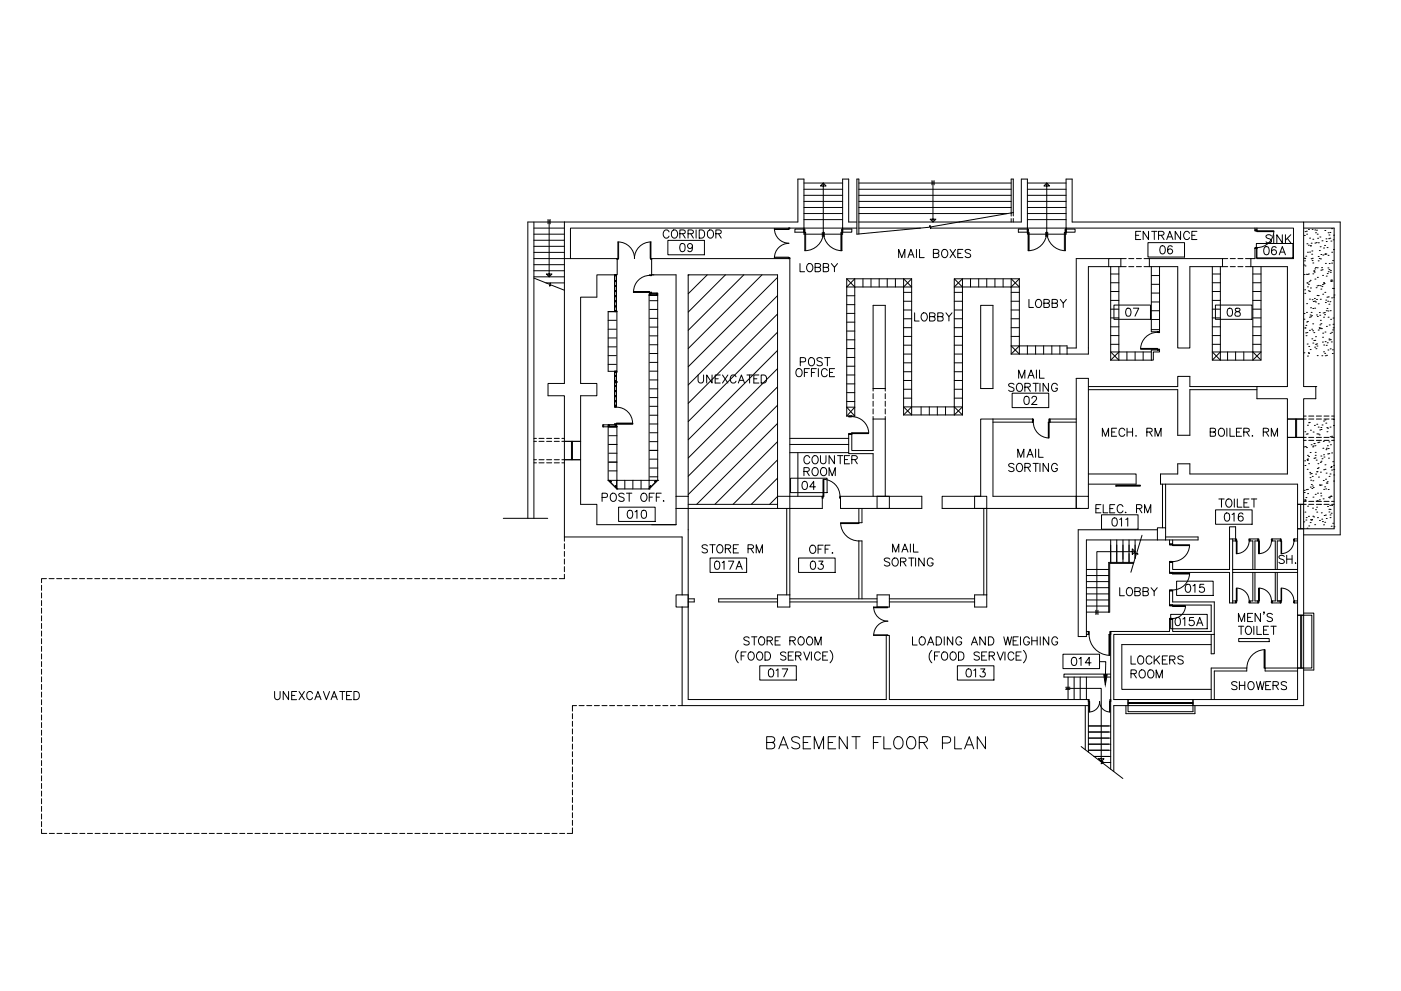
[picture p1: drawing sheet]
<svg xmlns="http://www.w3.org/2000/svg" width="420mm" height="297mm" viewBox="0 0 420 297" stroke-linecap="round" stroke-linejoin="round" font-family="sans-serif">
<!-- layer: 13-B$0$A-DOOR -->
<g fill="none" stroke="#000" stroke-width=".3">
<path d="M185.1 77.5h.2v.3h-.2zM185.5 72.6v4.9h-.2v-5a4.9 4.9 0 0 1 5 5 5 5 0 0 1 4.9-5v5h-.2v-4.9M195.2 77.5h.2v.3h-.2zM232.2 68.6h4.4v.2h-4.4M232.2 77.1h4.4v.2h-4.4M232.3 68.6a4.3 4.3 0 0 0 4.3 4.3M236.6 68.4h.3v.2h-.3zM236.6 77.3l.3-.1v.3h-.3zM236.6 72.9a4.3 4.3 0 0 0-4.3 4.4M241.1 68.7h.3v.9h-.3zM241.6 75.1v-5.5h-.2v5.5a5.6 5.6 0 0 0 5.5-5.5 5.6 5.6 0 0 0 5.6 5.5v-5.5h-.3v5.5M252.4 68.7h.3v.9h-.2z"/>
<path d="M308.1 68.7h.3l-.1 .9h-.2zM308.3 75.1v-5.5h.3v5.5M313.9 69.6a5.6 5.6 0 0 1-5.6 5.5M314 69.6a5.6 5.6 0 0 0 5.5 5.5M319.2 75.1v-5.5h.3v5.5M319.4 68.7h.3v.9h-.2zM376.4 74.2l.6 .1v.2h-.6zM376.4 69h.6v.2l-.6 .1zM377 69.2h5v.2h-5zM382 69.4a5.1 5.1 0 0 1-5 4.8M194.7 87.8v-.2h.3h.4v.2M194.8 82.6a4.9 4.9 0 0 0-4.8 4.8h4.7v.2h-4.7"/>
<path d="M195.4 82.4v.2h-.7v-.2h1.4M347.1 99.4h.6v.3h-.6zM347.1 99.6a5.1 5.1 0 0 0-5 4.8M342.1 104.4h5v.3h-5zM347.1 104.7l.6-.1v.3h-.6zM184.3 121.8v.3l.6-.1v-.2M184.3 127.3v-.3l.6 .1v.2M184.9 122a4.8 4.8 0 0 1 4.8 4.9h-4.8v.2h4.8M189.8 126.9v.2M254.5 124.7h1v.2l-1 .1zM254.5 129.9l1 .1v.2h-1zM255.5 129.7h5v.3h-5z"/>
<path d="M255.5 124.9a5.1 5.1 0 0 1 5 4.8M309.6 125.6h.3v.9h-.3zM309.9 126.5a4.8 4.8 0 0 0 4.5 4.8M314.4 126.5h.2v4.8h-.2zM314.6 125.6h.2v.9h-.2zM246.6 148.8h.2l.1 .6h-.3zM246.8 143.7h.3v5.1h-.3zM247.1 143.7a5.1 5.1 0 0 1 4.8 5M251.9 148.8h.2v.6h-.3zM252.1 156.7h5.5v.2h-5.5zM252.1 156.9a5.5 5.5 0 0 0 5.5 5.2M334.7 145.4h7.3v.3h-7.3z"/>
<path d="M350.7 171.6h1v.2l-1 .1zM350.7 176.8h.7l.3 .3h-1zM350.7 168.3h1v.3h-1zM350.7 163.1h1v.2l-1 .1zM351.7 171.8h5.1v.2h-5.1zM351.7 163.3h5.1v.2h-5.1zM356.8 172a5.1 5.1 0 0 1-5.1 4.8M356.8 163.5a5.1 5.1 0 0 1-5.1 4.8M370.6 161.5h.3l-.1 .6h-.2zM370.8 162.1h.2v3.9h-.2zM370.8 176.3h.2v3.8h-.2zM371 176.3a3.8 3.8 0 0 1 3.6 3.8"/>
<path d="M374.5 161.5h.3v.6h-.2zM374.6 162.1a3.8 3.8 0 0 1-3.6 3.8M377.2 161.5h.3v.6h-.3zM377.5 162.1h.2v3.9h-.2zM377.5 176.3h.2v3.8h-.2zM377.7 176.3a3.8 3.8 0 0 1 3.6 3.8M381.3 161.5h.2v.6h-.2zM381.3 162.1a3.8 3.8 0 0 1-3.6 3.8M384 161.5h.2v.6h-.2zM384.2 176.3h.2v3.8h-.2zM384.2 162.1h.2v3.9h-.2zM384.4 176.3a3.8 3.8 0 0 1 3.6 3.8"/>
<path d="M388 161.5h.2v.6h-.2zM388 162.1a3.8 3.8 0 0 1-3.6 3.8M262 181.9h4.2v.3h-4.2M262 190.3h4.2v.2h-4.2M262 181.9a4.3 4.3 0 0 0 4.3 4.3 4.3 4.3 0 0 0-4.3 4.2M326.4 189.3h.3l-.1 .9h-.2zM326.6 190.1a6.3 6.3 0 0 0 6 6.3M332.6 190.2h.3v6.2h-.3zM332.8 189.3h.3v.9h-.2zM350.7 181.4h1v.2h-1zM350.7 185.3l1 .1v.2h-1zM351.7 181.6h3.8v.1h-3.8z"/>
<path d="M355.5 181.7a3.8 3.8 0 0 1-3.8 3.7M370.6 180.1h.2l.1 .6h-.3zM374.6 180.1h.2v.6h-.3zM377.2 180.1h.3v.6h-.3zM379.1 194.7h.3v5.5h-.3zM379.2 194.7a5.5 5.5 0 0 0-5.3 5.5M381.3 180.1h.2v.6h-.2zM384 180.1h.2v.6h-.2zM388 180.1h.2v.6h-.2zM326.4 209.7h.3l-.1 .6h-.2zM326.6 213.4v-3.1h.2v3.1M329.7 210.2a3.2 3.2 0 0 0 3.2 3.2v-3.1l-.1 3.1"/>
<path d="M329.8 210.2a3.2 3.2 0 0 1-3.2 3.2M332.8 209.7h.3v.6h-.2z"/>
</g>
<!-- layer: 13-B$0$A-FLOR-STCT -->
<path d="M303.9 63.7l-24.6 4.3-.2 .5-.2-.9-.2 .5-21.7 2.1M160.1 83.4l4.6 1.8 .5-.4-.4 1 .5-.4 4 1.6M150.9 155.4h13.4M342.5 160.4l-1.6 5.3 .4 .4-.9-.3 .3 .5-1.6 5.2M369.7 170.7v.9M324.2 223.8l6.1 4.6 .5-.2-.6 .7 .5-.2 6 4.6" fill="none" stroke="#000" stroke-width=".3"/>
<!-- layer: 13-B$0$A-WALL-PRHT -->
<g fill="none" stroke="#000" stroke-width=".3">
<path d="M184.3 82.4v11h.6v-11M184.3 82.7v-.3h.5v.3h-.5l.5-.3v10.9M184.3 93.1l.5 .3M184.3 91.7l.5 .3M184.3 90.2l.5 .3M184.3 88.6l.5 .3M184.3 87.1l.5 .3M184.3 85.6l.5 .3M184.3 84.1l.5 .3M184.8 93.1l-.5 .3h.5v-.3h-.5v.3M184.8 91.7l-.5 .3h.5v-.3h-.5v.3M184.8 90.2l-.5 .3h.5v-.3h-.5v.3"/>
<path d="M184.8 88.6l-.5 .3h.5v-.3h-.5v.3M184.8 87.1l-.5 .3h.5v-.3h-.5v.3M184.8 85.6l-.5 .3h.5v-.3h-.5v.3M184.8 84.1l-.5 .3h.5v-.3h-.5v.3M184.8 82.7l-.5-.3v10.9M184.9 93.2l.1 .2zM194.7 87.8h2.5v.7h-2.5M194.7 87.8v.7M194.7 88.5h2.5h-2.5M194.7 87.8h.7M194.8 87.9h2.4v.5h-2.4M194.8 87.9h.3v.5h-.3v-.5l.3 .5"/>
<path d="M194.8 87.9v.5M195.1 87.9l-.3 .5M196.9 87.9h.3v.5h-.3v-.5l.3 .5M197.2 87.9l-.3 .5M184.3 111.3v10.5h.6v-10.5h-.6h.6v.7M184.3 111.4v10.4h.5v-10.4v.6M184.3 111.3l.5 .3M184.3 112.5l.5 .3M184.3 118.6l.5 .3M184.3 117.1l.5 .3M184.3 115.6l.5 .3M184.3 114l.5 .3"/>
<path d="M184.8 111.3l-.5 .3h.5v-.3h-.5v.3M184.8 112.5l-.5 .3h.5v-.3h-.5v.3M184.8 118.6l-.5 .3h.5v-.3h-.5v.3M184.8 117.1l-.5 .3h.5v-.3h-.5v.3M184.8 115.6l-.5 .3h.5v-.3h-.5v.3M184.8 114l-.5 .3h.5v-.3h-.5v.3M184.9 111.3l.1 .2zM182.4 127.9v-.6h2.5v.6h-2.5h2.6M182.5 127.4h.3v.4h-.3v-.4l.3 .4M182.5 127.4h2.3M182.5 127.8h2.3M182.5 127.4v.4"/>
<path d="M182.8 127.4l-.3 .4M184.3 121.5l.5 .3M184.3 120.1l.5 .3M184.5 127.4h.3v.4h-.3v-.4l.3 .4M184.8 121.5l-.5 .3h.5v-.3h-.5v.3M184.8 120.1l-.5 .3h.5v-.3h-.5v.3M184.8 127.4v.4M184.8 127.4l-.3 .4M184.9 127.7l.1 .2zM370.6 161.5v.6h-.9M375.7 170.7v-8.6h-.9v-.6h2.4v.6h-.8v8.6M375.7 171.6v8.5h-.9v.6h2.4v-.6h-.8v-8.5"/>
<path d="M382.5 170.7v-8.6h-1v-.6h2.5v.6h-1v8.6M382.5 171.6v8.5h-1v.6h2.5M383 171.6v8.5M389.1 161.5h-.9v.6h.9M369.7 180.1h.9v.6h-.9M371.5 191.4h9.1v.9h-9.1zM383 180.1h1v.6M388.2 180.1v.6h.9M388.2 180.1v.6M388.2 180.1h.9"/>
</g>
<!-- layer: 13-B$0$A-FLOR-STRS-LDER -->
<g fill="none" stroke="#000" stroke-width=".3">
<path d="M246.9 54.9l-.8 .9h1.6l-.8-.9v15.9M279.5 54.1v1.3M279.8 54.3v12.2l-.9-.8h1.8l-.9 .8M280.1 54.1v1.3M313.9 54.9l.9 .9h-1.7l.8-.9v15.9M164.4 65.8v1.3M164.7 65.9v17.1l-.9-.9h1.7l-.8 .9M165 65.8v1.3M185.1 77.5v.3M195.4 77.5v.3M236.6 68.4h.3M236.6 77.5h.3"/>
<path d="M246.6 69.6v1.3M247.2 69.6v1.3M313.6 69.6v1.3M314.2 69.6v1.3M340.4 165.4l-.8-.9v1.7l.8-.8h-11.5v18.7M328.6 182.9v1.3M329.3 182.9v1.3M319.6 206.6h1.3M319.6 206h1.3M319.7 206.3h10.6v22l-.9-.9h1.7l-.8 .9"/>
</g>
<!-- layer: 0 -->
<path d="M180.8 127.3h.1M180.8 127.9h.1M325.8 189.3h.6v.9h-.6M333.1 189.3v.9M326.4 209.7v.6M333.1 209.7v.6" fill="none" stroke="#000" stroke-width=".3"/>
<!-- layer: 13-B$0$A-FLOR-STHR -->
<path d="M340 168.6h-7.5v14.9h.3v-14.6h7.2" fill="none" stroke="#000" stroke-width=".3"/>
<!-- layer: 13-B$0$A-FLOR-STRS -->
<g fill="none" stroke="#000" stroke-width=".3">
<path d="M241.1 58.5h11.6M241.1 56.7h11.6M241.1 54.9h11.6M257.6 58.5h45.6M257.6 56.7h45.6M257.6 54.9h45.6M308.1 58.5h11.6M308.1 56.7h11.6M308.1 54.9h11.6M158.3 66.5h11M160.1 68.4h9.2M160.1 79.3h9.2"/>
<path d="M160.1 77.5h9.2M160.1 75.6h9.2M160.1 73.8h9.2M160.1 72h9.2M160.1 70.2h9.2M241.1 68.4h11.6v1.8h-11.6zM241.1 64h11.6M241.1 62.2h11.6M241.1 60.4h11.6M241.1 65.8h11.6M257.6 68.4h18.5M257.6 66.5h30.1"/>
<path d="M257.6 64h44.5M257.6 62.2h45.6M257.6 60.4h45.6M308.1 68.4h11.6v1.8h-11.6zM308.1 64h11.6M308.1 62.2h11.6M308.1 60.4h11.6M308.1 65.8h11.6M160.1 83h9.2M160.1 81.2h9.2M163.7 84.8h5.6M325.8 170.7h6.7"/>
<path d="M325.8 179.8h6.7M325.8 178h6.7M325.8 176.1h6.7M325.8 174.3h6.7M325.8 172.5h6.7M333.1 161.8v6.8M334.9 161.8v6.8M336.8 161.8v6.8M338.6 161.8v6.8M340.4 161.8v5.5M325.8 183.5h6.7M325.8 181.7h6.7"/>
<path d="M320.3 202.9v6.8M322.1 202.9v6.8M323.9 202.9v6.8M325.8 202.9v6.8M326.4 217.6h6.7M326.4 219.4h6.7M326.4 221.2h6.7M326.4 223.1h6.7M326.4 224.9h6.7M328.1 226.7h5M330.5 228.6h2.6"/>
</g>
<!-- layer: 13-B$0$A-COLS-CONC -->
<path d="M202.7 148.8h3.7v3.6h-3.7zM233.2 148.8h3.7v3.6h-3.7zM263 148.8h3.7v3.6h-3.7zM292.3 148.8h3.6v3.6h-3.6zM322.8 148.8h3.6v3.6h-3.6zM322.8 148.8v3.6M347.1 158.2h2.5v3.6h-2.5zM368.7 157.9h1.9v3.6h-1.9zM202.7 178.3h3.7v3.6h-3.7zM233.2 178.3h3.7v3.6h-3.7zM263 178.3h3.7v3.6h-3.7zM292.3 178.3h3.6v3.6h-3.6z" fill="none" stroke="#000" stroke-width=".3"/>
<!-- layer: 13-B$0$A-WALL -->
<g fill="none" stroke="#000" stroke-width=".3">
<path d="M319.7 53.7h1.8v12.8h69.5v49.4h3.6v3.6h-3.6v6.1h-4.9v-6.1h-9.1v-3.6h9.1v-36h-11v-2.4h1.3v-3h.6v3h10.9v-9.1h-68.2zM158.3 66.5v88.9M160.1 66.5v88.9M169.3 77.5h15.8v4.9h-6.1v6.7h-4.9v25.8h4.9v3.7h-4.9v13.7h-4.8v-13.7h-4.9v-3.7h4.9v-48.4h70v-12.8h1.8v14.7h-70v9.1M241.1 68.7v.9M252.7 68.7v.9M257 66.5h-2.5v-12.8h-1.8v14.7h4.3M287.7 66.5h18.6v-12.8h1.8v14.7h-28.9M308.1 68.7v.9M319.7 68.7v.9M332.5 77.5h-9.7v26.8h-2.8v1.8h6.4v-26.2h9.7v-2.4h-3.6v2.4M344.7 77.5h21.9v2.4h-9.8v24.4h-3.6v-24.4h-8.5z"/>
<path d="M376.4 68.4v.6h.6v-.6M261.8 91.5h3.7v25h-3.7zM294.1 91.5h3.7v25h-3.7zM347.1 99.4h.6v-.6h-2.4v.6h2.4M326.4 115.9h26.8v-3.1h3.6v3.1h20.2M326.4 116.8h26.8v13.7h3.6v-13.7h20.2M345.3 104.9h2.4v.6h-1.8v2.5h-.6zM394.6 115.9h.1M254.5 130.2h1v4.8h6.3v-9.4h3.7v23.2M254.5 130.2v5.8h7.3v12.8M254.5 124.7h1M254.5 130.2h1"/>
<path d="M297.8 125.6h-3.7v23.2h-11.6v3.6h41.4M297.8 125.6h11.8v.9h-11.8M297.8 125.6v23.2h25v-35.4h3.6v35.4M322.8 125.6h-8v.9h8M202.7 148.8v-66.4h-7.3v-4.9h41.5v71.3h9.7v3.6h-9.7v25.9M202.7 152.4v4.9h-23.7v-6.1h-4.9v-13.4h-4.8v23.2h35.3v17.3M206.4 148.8v-66.4h26.8v66.4M206.4 151.2h26.8M233.2 152.4h-26.8v57.3h59.4v-19.2h.9v19.2h59.7v15.7M235.9 152.4v25.9M252.1 148.8h24.4v3.6h-24.4zM252.1 148.8v.6"/>
<path d="M257.6 152.4v4.3h.9v-4.3M295 152.4v25.9M295.9 152.4v25.9M326.4 142.1h14.3v3h-14.3M347.1 158.8h-23.7v32h2.4v-29h21.3M348 142.1h5.2v-3.1h3.6v3.1h29.3v-11h4.9v20.1h-1.9v-6.1h-41.1zM348.6 145.1v13.1M349.6 145.1v13.1M389.1 158.5h1.9v25.9h-1.9zM206.4 179.5h1.8v.9h-1.8M233.2 179.5h-17.7v.9h17.7M236.9 179.5h26.1"/>
<path d="M257.6 179.5v-17.4h.9v17.4M266.7 179.5h25.6M349.6 161h9.7v.8h-9.7M350.7 161.8v1.3h1v-1.3M368.7 161.5v9.2h-17v-2.1h-1v3h18v9.1h1v-9.1h19.4M369.7 161.5v9.2h19.4M204.6 181.9v29.6h121.8M236.9 180.4h26.1M266.7 180.4h25.6M350.7 185.6v3.7h-17.6v41.3M350.7 185.6h1v3.7h11.5v-7.9h-12.5v-4.3h1v3.3h12.5v9.8M350.7 185.6h1"/>
<path d="M363.2 190.2v5.8h1v-5.8M364.2 190.2h-30.2v19.5h4.3v1.8h-4.3v19.8M325.5 211.5v13.2M333.1 202.1h-14v.8h14M357.8 209.7h31.3v-9.5h1.9v11.3h-33.2zM363.2 209.7v-9.5h10.7v.9h-9.7v8.6M389.1 200.2h-9.7v.9h9.7M328.1 226.7h4.4"/>
</g>
<!-- layer: 13-B$0$A-FLOR-ABOV -->
<g fill="none" stroke="#000" stroke-width=".3">
<path d="M303.2 63.8v1M303.2 65.5v1M303.9 63.7v1M303.9 65.5v1M336.1 79.9h1.6M336.1 77.5h1.6M338.5 79.9h1.5M338.5 77.5h1.5M340.8 79.9h1.5M340.8 77.5h1.5M343.1 79.9h1.6M343.1 77.5h1.6"/>
<path d="M366.6 79.9h1.6M366.6 77.5h1.6M368.9 79.9h1.6M368.9 77.5h1.6M371.2 79.9h1.6M371.2 77.5h1.6M373.5 79.9h1.6M373.5 77.5h1.6M261.8 116.5v.7M261.8 118v1.5M265.5 116.5v.7M265.5 118v1.5"/>
<path d="M160.1 131.4h.8M160.1 138.7h.8M160.1 137.8h.8M160.1 132.3h.8M161.6 131.4h1.6M161.6 138.7h1.6M161.6 137.8h1.6M161.6 132.3h1.6M163.9 131.4h1.6M163.9 138.7h1.6M163.9 137.8h1.6M163.9 132.3h1.6"/>
<path d="M166.2 131.4h1.5M166.2 138.7h1.5M166.2 137.8h1.5M166.2 132.3h1.5M168.5 131.4h.8M168.5 138.7h.8M168.5 137.8h.8M168.5 132.3h.8M261.8 120.3v1.5M261.8 122.6v1.5M261.8 124.8v.8M265.5 120.3v1.5"/>
<path d="M265.5 122.6v1.5M265.5 124.8v.8M391 124.7h.7M391 132h.7M391 125.6h.7M391 131.1h.7M392.5 124.7h1.5M392.5 132h1.5M392.5 125.6h1.5M392.5 131.1h1.5M394.8 124.7h1.5M394.8 132h1.5"/>
<path d="M394.8 125.6h1.5M394.8 131.1h1.5M397.1 124.7h1.5M397.1 132h1.5M397.1 125.6h1.5M397.1 131.1h1.5M399.3 124.7h.8M399.3 132h.8M399.3 125.6h.8M399.3 131.1h.8M391 150.3h.7M391 151.2h.7"/>
<path d="M392.5 150.3h1.5M392.5 151.2h1.5M394.8 150.3h1.5M394.8 151.2h1.5M397.1 150.3h1.5M397.1 151.2h1.5M399.3 150.3h.8M399.3 151.2h.8M12.5 175.4v1.6M12.5 177.7v1.5M13.9 173.4h-1.4v1.3M14.7 173.4h1.5"/>
<path d="M17 173.4h1.5M19.3 173.4h1.5M21.6 173.4h1.5M23.8 173.4h1.6M26.1 173.4h1.6M28.4 173.4h1.5M30.7 173.4h1.5M33 173.4h1.5M35.3 173.4h1.5M37.6 173.4h1.5M39.8 173.4h1.6M42.1 173.4h1.6"/>
<path d="M44.4 173.4h1.5M46.7 173.4h1.5M49 173.4h1.5M51.2 173.4h1.6M53.5 173.4h1.5M55.8 173.4h1.5M58.1 173.4h1.5M60.4 173.4h1.5M62.7 173.4h1.5M65 173.4h1.5M67.2 173.4h1.6M69.5 173.4h1.5"/>
<path d="M71.8 173.4h1.5M74.1 173.4h1.5M76.4 173.4h1.5M78.7 173.4h1.5M81 173.4h1.5M83.2 173.4h1.6M85.5 173.4h1.6M87.8 173.4h1.5M90.1 173.4h1.5M92.4 173.4h1.5M94.7 173.4h1.5M97 173.4h1.5"/>
<path d="M99.2 173.4h1.6M101.5 173.4h1.6M103.8 173.4h1.5M106.1 173.4h1.5M108.3 173.4h1.6M110.6 173.4h1.6M112.9 173.4h1.5M115.2 173.4h1.5M117.5 173.4h1.5M119.8 173.4h1.5M122.1 173.4h1.5M124.3 173.4h1.6"/>
<path d="M126.6 173.4h1.6M128.9 173.4h1.5M131.2 173.4h1.5M133.5 173.4h1.5M135.8 173.4h1.5M138.1 173.4h1.5M140.3 173.4h1.6M142.6 173.4h1.6M144.9 173.4h1.5M147.2 173.4h1.5M149.5 173.4h1.5M151.8 173.4h1.5"/>
<path d="M154.1 173.4h1.5M156.4 173.4h1.5M158.6 173.4h1.5M160.9 173.4h1.5M163.2 173.4h1.5M165.5 173.4h1.5M169.3 161v1.2M169.3 163v1.5M169.3 165.3v1.5M169.3 167.6v1.5M169.3 169.8v1.6M169.3 172.1v1.3h-1.6"/>
<path d="M12.5 180v1.5M12.5 182.3v1.5M12.5 184.6v1.5M12.5 186.9v1.5M12.5 189.1v1.6M12.5 191.4v1.6M12.5 193.7v1.5M12.5 196v1.5M12.5 198.3v1.5M12.5 200.6v1.5M12.5 202.9v1.5M12.5 205.1v1.6"/>
<path d="M12.5 207.4v1.6M12.5 209.7v1.5M12.5 212v1.5M12.5 214.3v1.5M12.5 216.6v1.5M12.5 218.9v1.5M171.7 213.9v1.5M171.7 216.2v1.5M171.7 218.5v1.5M172.9 211.5h-1.2v1.6M173.7 211.5h1.5M176 211.5h1.5"/>
<path d="M178.2 211.5h1.6M180.5 211.5h1.5M182.8 211.5h1.5M185.1 211.5h1.5M187.4 211.5h1.5M189.7 211.5h1.5M192 211.5h1.5M194.2 211.5h1.6M196.5 211.5h1.5M198.8 211.5h1.5M201.1 211.5h1.5M203.3 211.5h1.3"/>
<path d="M12.5 221.1v1.5M12.5 223.4v1.5M12.5 225.7v1.5M12.5 228v1.5M12.5 230.3v1.5M12.5 232.5v1.6M12.5 234.8v1.5M12.5 237.1v1.5M12.5 239.4v1.5M171.7 220.8v1.5M171.7 223v1.5M171.7 225.3v1.5"/>
<path d="M171.7 227.6v1.5M171.7 229.9v1.5M171.7 232.2v1.5M171.7 234.4v1.6M171.7 236.7v1.6M171.7 239v1.5M12.5 248.5v1.3h1.5M12.5 241.7v1.5M12.5 244v1.5M12.5 246.3v1.5M14.8 249.8h1.5M17.1 249.8h1.5"/>
<path d="M19.4 249.8h1.5M21.6 249.8h1.6M23.9 249.8h1.6M26.2 249.8h1.5M28.5 249.8h1.5M30.8 249.8h1.5M33.1 249.8h1.5M35.4 249.8h1.5M37.6 249.8h1.6M39.9 249.8h1.5M42.2 249.8h1.5M44.5 249.8h1.5"/>
<path d="M46.8 249.8h1.5M49 249.8h1.6M51.3 249.8h1.5M53.6 249.8h1.5M55.9 249.8h1.5M58.2 249.8h1.5M60.5 249.8h1.5M62.8 249.8h1.5M65 249.8h1.6M67.3 249.8h1.5M69.6 249.8h1.5M71.9 249.8h1.5"/>
<path d="M74.2 249.8h1.5M76.5 249.8h1.5M78.8 249.8h1.5M81 249.8h1.6M83.3 249.8h1.6M85.6 249.8h1.5M87.9 249.8h1.5M90.2 249.8h1.5M92.5 249.8h1.5M94.7 249.8h1.5M97 249.8h1.5M99.3 249.8h1.5"/>
<path d="M101.6 249.8h1.5M103.9 249.8h1.5M106.1 249.8h1.6M108.4 249.8h1.6M110.7 249.8h1.5M113 249.8h1.5M115.3 249.8h1.5M117.6 249.8h1.5M119.9 249.8h1.5M122.1 249.8h1.6M124.4 249.8h1.6M126.7 249.8h1.5"/>
<path d="M129 249.8h1.5M131.3 249.8h1.5M133.6 249.8h1.5M135.9 249.8h1.5M138.1 249.8h1.6M140.4 249.8h1.6M142.7 249.8h1.5M145 249.8h1.5M147.3 249.8h1.5M149.5 249.8h1.6M151.8 249.8h1.5M154.1 249.8h1.5"/>
<path d="M156.4 249.8h1.5M158.7 249.8h1.5M161 249.8h1.5M163.3 249.8h1.5M165.5 249.8h1.6M167.8 249.8h1.5M171.7 248.2v1.6h-1.6M171.7 241.3v1.5M171.7 243.6v1.5M171.7 245.9v1.5"/>
</g>
<!-- layer: 13-B$0$A-SITE-LNDS -->
<g fill="none" stroke="#000" stroke-width=".3">
<path d="M391 79.4h.1M391.1 77.4h.1M391.2 70.6h.1M391.2 78.2h.1M391.3 77.5h.1M391.4 69.4h.1M391.4 79.7h.1M391.6 76.8h.1M391.8 69.3h.1M391.9 70.2h.1M391.9 73.1h.1M392.1 75.6h.1"/>
<path d="M392.4 73.5h.1M392.4 68.8h.1M392.7 75.6h.1M392.7 71.4h.1M392.9 73.7h.1M393 73.7h.1M393.2 77.6h.1M393.2 72.9h.1M393.4 76.2h.1M393.4 75.2h.1M393.5 68.7h.1M393.5 78.1h.1"/>
<path d="M393.5 77.4h.1M393.7 71.7h.1M393.7 78.8h.1M394.3 68.9h.1M394.3 72.9h.1M394.5 69.8h.1M394.7 72.7h.1M394.8 69h.1M395 70.2h.1M395.2 71.4h.1M395.3 76.9h.1M395.3 78.2h.1"/>
<path d="M395.4 72.8h.1M395.6 77.5h.1M395.7 75.1h.1M395.8 71h.1M395.9 74h.1M396 77.6h.1M396.1 76.3h.1M396.5 72.2h.1M396.7 76.5h.1M396.9 74.3h.1M397.2 73.6h.1M397.3 76.2h.1"/>
<path d="M397.3 69.1h.1M397.4 76.1h.1M397.5 79h.1M397.7 76.2h.1M397.7 71.6h.1M397.7 72.4h.1M398 74.2h.1M398.3 69.8h.1M398.3 76.5h.1M398.5 71.5h.1M398.5 70.4h.1M398.6 79h.1"/>
<path d="M398.8 71.4h.1M398.8 69.7h.1M399.1 72.3h.1M399.3 78.9h.1M399.3 68.5h.1M399.4 75.6h.1M399.6 78.1h.1M399.8 71.9h.1M399.9 74.8h.1M399.9 70.5h.1M391 95.7h.1M391.1 94h.1"/>
<path d="M391.1 82.3h.1M391.3 86.9h.1M391.3 98.3h.1M391.3 87.9h.1M391.4 98.3h.1M391.6 99.8h.1M391.6 97.5h.1M391.7 82.2h.1M391.8 93.6h.1M391.9 96.5h.1M391.9 91h.1M391.9 84.8h.1"/>
<path d="M391.9 99.7h.1M392.1 82.3h.1M392.1 84.8h.1M392.1 96.4h.1M392.1 86h.1M392.4 87.2h.1M392.4 82.1h.1M392.4 85.2h.1M392.6 84.4h.1M392.7 99h.1M392.7 87.3h.1M392.7 89.7h.1"/>
<path d="M392.7 95.1h.1M392.9 94.4h.1M392.9 84h.1M393 86.3h.1M393 92.2h.1M393.1 95h.1M393.2 93.6h.1M393.3 94.6h.1M393.4 98.7h.1M393.5 89.8h.1M393.7 97.1h.1M393.7 99.1h.1"/>
<path d="M393.7 92.5h.1M393.7 82.1h.1M393.8 90.4h.1M394 81.3h.1M394 81.2h.1M394 99.7h.1M394.1 81.6h.1M394.2 89.5h.1M394.2 90.3h.1M394.3 92.4h.1M394.3 80.6h.1M394.3 83.7h.1"/>
<path d="M394.5 90.5h.1M394.5 80.2h.1M394.7 86.2h.1M394.8 89.7h.1M394.8 94.4h.1M395 88.6h.1M395 85.7h.1M395 80.3h.1M395.1 94.9h.1M395.1 83.1h.1M395.3 98.9h.1M395.3 88.6h.1"/>
<path d="M395.3 91.1h.1M395.4 85.6h.1M395.6 98.2h.1M395.7 93.7h.1M395.7 98.5h.1M395.8 94.5h.1M395.8 97.4h.1M395.9 85.6h.1M396 96h.1M396 89.7h.1M396 98.4h.1M396.1 81h.1"/>
<path d="M396.1 97h.1M396.1 86.7h.1M396.3 98.5h.1M396.3 80.2h.1M396.4 85.9h.1M396.5 80.9h.1M396.6 85.3h.1M396.6 82.6h.1M396.7 99.9h.1M396.7 88.2h.1M396.8 93.8h.1M396.9 95.1h.1"/>
<path d="M396.9 84.7h.1M397 85h.1M397.1 85h.1M397.2 93.7h.1M397.2 94.3h.1M397.3 87.6h.1M397.4 99.5h.1M397.5 90.7h.1M397.6 90h.1M397.7 93.1h.1M397.7 82.8h.1M397.8 97.8h.1"/>
<path d="M397.9 92.5h.1M397.9 89.1h.1M398 82h.1M398.2 90.3h.1M398.2 93.2h.1M398.2 80.3h.1M398.3 95.1h.1M398.3 81.4h.1M398.3 89h.1M398.5 91.2h.1M398.5 80.8h.1M398.6 97.4h.1"/>
<path d="M398.8 90.4h.1M398.9 99.9h.1M398.9 93.1h.1M399 81.6h.1M399 81.1h.1M399 95.7h.1M399 84h.1M399.1 84.4h.1M399.3 83.9h.1M399.3 99.6h.1M399.3 89.3h.1M399.5 84.2h.1"/>
<path d="M399.6 86.4h.1M399.6 98.9h.1M399.8 95.3h.1M399.8 97.2h.1M399.8 98.3h.1M399.9 86.5h.1M399.9 89.1h.1M400.1 88.4h.1M391 105.7h.1M391.7 100.6h.1M392 103.1h.1M392.1 106.7h.1"/>
<path d="M392.4 105.7h.1M392.4 106h.1M392.5 103.8h.1M392.9 104.8h.1M393.4 101.6h.1M393.7 102.8h.1M394 102.1h.1M394.3 104.1h.1M394.3 102h.1M394.5 100.9h.1M394.5 103.2h.1M394.6 104.5h.1"/>
<path d="M394.9 103.1h.1M394.9 103.7h.1M395 106.6h.1M396.4 106.6h.1M396.6 102.5h.1M396.6 101.1h.1M396.9 105.5h.1M397 103.4h.1M397.3 105.9h.1M397.4 102.4h.1M397.4 106.6h.1M397.7 103.5h.1"/>
<path d="M397.8 106.5h.1M398 102.7h.1M398.2 104.9h.1M398.5 101.6h.1M398.6 101.9h.1M398.9 104.6h.1M399 101.8h.1M399.3 102.5h.1M399.6 106h.1M399.6 104.9h.1M391.1 133.9h.1M391.3 138.1h.1"/>
<path d="M391.3 129.4h.1M391.3 139.5h.1M391.5 133.9h.1M391.7 130.1h.1M391.8 134.2h.1M392 137.8h.1M392.1 138h.1M392.1 130h.1M392.1 136.5h.1M392.1 127.5h.1M392.1 137.6h.1M392.4 136.8h.1"/>
<path d="M392.4 139h.1M392.4 126.7h.1M392.7 126.6h.1M392.9 135.6h.1M393 128.9h.1M393.2 133.3h.1M393.7 133.9h.1M393.8 133.7h.1M393.8 129.5h.1M394.1 137.4h.1M394.1 132.9h.1M394.1 133h.1"/>
<path d="M394.2 127.5h.1M394.3 133.6h.1M394.4 137.2h.1M394.4 136.5h.1M394.4 135.6h.1M394.7 137.9h.1M394.9 127.2h.1M394.9 130h.1M395.2 132.7h.1M395.2 139h.1M395.3 130.1h.1M395.3 128h.1"/>
<path d="M395.5 132.5h.1M395.6 130.3h.1M395.8 128.9h.1M396 138.6h.1M396.1 136.7h.1M396.1 128.1h.1M396.2 138.3h.1M396.2 128.7h.1M396.5 137.5h.1M396.5 127.4h.1M396.7 134.4h.1M396.8 132.3h.1"/>
<path d="M396.9 136.3h.1M396.9 126.2h.1M397.1 137h.1M397.4 139.3h.1M397.4 125.9h.1M397.6 126.8h.1M397.7 134.8h.1M397.8 134.4h.1M397.9 128.2h.1M397.9 129.4h.1M398.1 133.6h.1M398.2 136.1h.1"/>
<path d="M398.2 128.4h.1M398.3 134.5h.1M398.4 137.3h.1M398.5 136h.1M398.5 132.5h.1M398.9 128h.1M398.9 130.9h.1M399 133.3h.1M399.2 139.8h.1M399.3 135.8h.1M399.3 130.8h.1M399.7 138.4h.1"/>
<path d="M399.9 125.7h.1M399.9 127.6h.1M399.9 139.5h.1M391 156.4h.1M391.1 147h.1M391.1 147.6h.1M391.2 149.9h.1M391.3 149.9h.1M391.3 153.5h.1M391.4 149.9h.1M391.6 149.1h.1M391.6 155.9h.1"/>
<path d="M391.7 146.8h.1M391.7 155.2h.1M392 158.3h.1M392 140.7h.1M392.1 146.7h.1M392.1 148h.1M392.1 151.7h.1M392.4 154.8h.1M392.5 157.6h.1M392.8 141.6h.1M392.9 142.1h.1M392.9 143.2h.1"/>
<path d="M392.9 156.6h.1M393 146h.1M393 155.8h.1M393.1 143.9h.1M393.2 141.9h.1M393.2 145.2h.1M393.2 155.9h.1M393.4 155.7h.1M393.4 146.4h.1M393.5 142.8h.1M393.6 145.7h.1M393.6 152.3h.1"/>
<path d="M393.7 144.1h.1M393.7 154.7h.1M393.8 149h.1M393.8 146.1h.1M394 154.9h.1M394.3 157.3h.1M394.4 148.2h.1M394.5 152.8h.1M394.6 142.1h.1M394.7 150.2h.1M394.9 141.4h.1M394.9 152h.1"/>
<path d="M394.9 153.5h.1M395 141.4h.1M395.1 150.1h.1M395.1 140.4h.1M395.1 147.8h.1M395.1 155.2h.1M395.3 140.2h.1M395.4 143h.1M395.7 149.8h.1M395.7 145.3h.1M395.7 156h.1M395.8 145.5h.1"/>
<path d="M395.9 151.2h.1M396 141.5h.1M396 147.8h.1M396.1 148.6h.1M396.2 145.4h.1M396.3 153.7h.1M396.4 155.6h.1M396.6 156.3h.1M396.8 149.5h.1M396.8 144h.1M396.9 157.3h.1M397 140.8h.1"/>
<path d="M397 146.7h.1M397.1 154.5h.1M397.3 145.9h.1M397.3 156.5h.1M397.4 140.7h.1M397.5 154.4h.1M397.5 143.6h.1M397.6 146.6h.1M397.7 141.8h.1M397.7 144.8h.1M397.7 155.4h.1M397.9 144.8h.1"/>
<path d="M398 144.4h.1M398.1 151.8h.1M398.3 146.7h.1M398.4 149.1h.1M398.5 153.5h.1M398.5 152.7h.1M398.6 142.8h.1M398.7 149.2h.1M398.8 148.9h.1M398.8 151.5h.1M398.9 142.1h.1M398.9 154.3h.1"/>
<path d="M398.9 152.7h.1M398.9 155.2h.1M399.1 140.1h.1M399.1 148.7h.1M399.2 148.8h.1M399.2 157.7h.1M399.2 153.8h.1M399.3 140.9h.1M399.3 151.5h.1M399.7 156.8h.1M399.9 144.2h.1M400 142.4h.1"/>
<path d="M400 140.7h.1M400.1 157.9h.1"/>
</g>
<!-- layer: 13-B$0$A-FLOR-WDWK -->
<g fill="none" stroke="#000" stroke-width=".3">
<path d="M333.1 79.9v28.1M335.5 79.9v25.6h9.8M345.3 79.9v18.9M347.7 79.9v18.9M363.6 79.9v28.1h14.6v-28.1M366 79.9v25.6M375.7 79.9v28.1l2.5-2.5h-12.2M182.4 93.4h2.6v17.9h-2.6zM182.4 96h2.4M182.4 98.7h2.4M194.7 88.5v55.5h-9.7v2.6h9.7M194.8 98h2.4"/>
<path d="M194.8 95.4h2.4M194.8 92.8h2.4M194.8 90.1h2.4M197.2 88.5v55.5M253.9 83.6l2.4 2.4M253.9 99.2h2.4M253.9 96.6h2.4M253.9 93.9h2.4M253.9 91.3h2.4M253.9 88.6h2.4M253.9 83.6v41.1M253.9 83.6h19.5"/>
<path d="M256.3 83.6v2.4h-2.4zM258.8 83.6v2.4M261.2 83.6v2.4M263.7 83.6v2.4M266.1 83.6v2.4M268.5 83.6v2.4M271 83.6l2.4 2.4h-2.4zM271 87.6h2.4M271 90.3h2.4M271 92.9h2.4M271 95.5h2.4M271 98.2h2.4"/>
<path d="M273.4 83.6l-2.4 2.4M273.4 83.6v38.4M286.2 83.6l2.4 2.4M286.2 86l2.4-2.4v2.4zM286.2 87.6h2.4M286.2 90.3h2.4M286.2 92.9h2.4M286.2 95.5h2.4M286.2 98.2h2.4M291.1 83.6v2.4M293.5 83.6v2.4M295.9 83.6v2.4"/>
<path d="M298.4 83.6v2.4M300.8 83.6v2.4M303.2 83.6l2.5 2.4h-2.5zM303.2 87.6h2.5M303.2 90.3h2.5M303.2 92.9h2.5M303.2 95.5h2.5M303.2 98.2h2.5M305.7 83.6h-19.5v38.4M305.7 83.6l-2.5 2.4M305.7 83.6v20.4M333.1 90h2.4"/>
<path d="M333.1 87.4h2.4M333.1 84.8h2.4M333.1 82.1h2.4M333.1 98h2.4M333.1 95.3h2.4M333.1 92.7h2.4M345.3 93.1h2.4M345.3 95.8h2.4M345.3 82.6h2.4M345.3 85.2h2.4M345.3 87.8h2.4M345.3 90.5h2.4"/>
<path d="M363.6 90h2.4M363.6 87.4h2.4M363.6 84.8h2.4M363.6 82.1h2.4M363.6 98h2.4M363.6 95.3h2.4M363.6 92.7h2.4M375.7 90h2.5M375.7 87.4h2.5M375.7 84.8h2.5M375.7 82.1h2.5M375.7 98h2.5"/>
<path d="M375.7 95.3h2.5M375.7 92.7h2.5M182.4 101.3h2.4M182.4 104h2.4M182.4 109.2h2.4M182.4 106.6h2.4M194.8 116.5h2.4M194.8 119.2h2.4M194.8 113.9h2.4M194.8 111.3h2.4M194.8 108.6h2.4M194.8 106h2.4"/>
<path d="M194.8 103.3h2.4M194.8 100.7h2.4M253.9 109.8h2.4M253.9 112.4h2.4M253.9 115.1h2.4M253.9 117.7h2.4M253.9 101.9h2.4M253.9 104.5h2.4M253.9 107.1h2.4M271 100.8h2.4M271 108.8h2.4M271 111.4h2.4"/>
<path d="M271 114h2.4M271 116.7h2.4M271 119.3h2.4M271 103.5h2.4M271 106.1h2.4M286.2 100.8h2.4M286.2 108.8h2.4M286.2 111.4h2.4M286.2 114h2.4M286.2 116.7h2.4M286.2 119.3h2.4M286.2 103.5h2.4"/>
<path d="M286.2 106.1h2.4M303.2 103.7h2.5v2.4zM303.2 106.1v-20.1h-14.6v38.4M303.2 100.8h2.5M303.2 106.1h16.8M308.1 103.7v2.4M310.6 103.7v2.4M313 103.7v2.4M315.4 103.7v2.4M317.9 103.7v2.4M320 104.3v-.6h-14.3l-2.5 2.4M333.1 105.5h2.4v2.5z"/>
<path d="M333.1 103.2h2.4M333.1 100.6h2.4M333.1 108h12.2M335.5 105.5l-2.4 2.5M338 105.5v2.5M340.4 105.5v2.5M342.8 105.5v2.5M363.6 105.5h2.4v2.5zM363.6 103.2h2.4M363.6 100.6h2.4M366 105.5l-2.4 2.5M368.1 105.5v2.5"/>
<path d="M370.6 105.5v2.5M373 105.5v2.5M375.7 105.5l2.5 2.5M375.7 103.2h2.5M375.7 100.6h2.5M182.4 127.9v16.1M182.6 127.9h2.4v16.1h-2.6l2.6 2.6M182.6 133.2h2.4M182.6 135.8h2.4M182.6 138.5h2.4M182.6 130.6h2.4M194.8 121.8h2.4"/>
<path d="M194.8 124.5h2.4M194.8 127.1h2.4M194.8 135h2.4M194.8 132.4h2.4M194.8 129.7h2.4M194.8 137.6h2.4M236.9 131.4h17.6M236.9 133.2h17.6M236.9 135.7h17.6M239.3 135.7v13.1M253.9 124.7l2.4-2.7h-2.4l2.4 2.7M253.9 120.4h2.4"/>
<path d="M253.9 124.7h2.4M271 122h2.4v2.4zM271 124.4v-38.4h-14.7v38.7M271 124.4h17.6M273.4 122l-2.4 2.4M273.4 122h12.8M276.2 122v2.4M278.7 122v2.4M281.1 122v2.4M283.6 122v2.4M286.2 122h2.4l-2.4 2.4zM286.2 122l2.4 2.4"/>
<path d="M182.4 144h.1M182.4 144l2.6 2.6M182.6 141.1h2.4M182.8 144.2l.6 .2M183 144l.4 .4-.3 .2-.3-.4zM183 144l.1 .6M184.4 145.8l.6 .2M184.6 145.6l-.2 .2 .4 .4 .2-.2-.4-.4 .2 .6M184.9 144v2.4M185 146.6h.1M187.4 144v2.6M189.8 144v2.6"/>
<path d="M192.2 144v2.6M194.7 146.6h.1M194.7 146l.3-.4 .3 .2-.4 .4zM194.8 142.9h2.4M194.8 140.3h2.4M195 145.6l-.1 .6M195.3 145.8l-.6 .2M196.3 144.4l.4-.4 .2 .2-.4 .4zM196.7 144l-.2 .6M196.9 144.2l-.6 .2M197.2 144h.1M197.2 144h-2.5v2.6l2.5-2.6-2.5 2.6"/>
<path d="M363.2 193.2h-26.8v13.4h26.8"/>
</g>
<!-- layer: 13-B$0$A-WALL-JAMB -->
<path d="M241.1 68.7h-2.7v.9h2.7M252.7 68.7h2.8v.9h-2.8M308.1 68.7h-2.7v.9h2.7M319.7 68.7h2.7v.9h-2.7" fill="none" stroke="#000" stroke-width=".3"/>
<!-- layer: 13-B$0$A-FLOR-BLOW -->
<path d="M257.6 70.1v-16.4h-.6v16.5M303.9 63.7v-10h-.7v10.3M391 66.5h10.9v93.8h-10.9M391 68.4h9.1v90.1h-9.1M391 183.8h3v17h-3M391 184.4h2.4v15.8h-2.4M337.7 211.5v2.4h20.7v-2.4M338.3 211.5v1.8h19.5v-1.8" fill="none" stroke="#000" stroke-width=".3"/>
<!-- layer: 13-B$0$A-ANNO-TEXM -->
<g fill="none" stroke="#000" stroke-width=".3">
<path d="M229.9 222.5l2.1-.1a.86 .86 0 0 0 0-1.4l-2.1-.2v3.7h1.6a.95 .95 0 0 0 .9-1 .95 .95 0 0 0-.9-1M233.6 224.5l1.4-3.7 1.4 3.7M234.1 223.3h1.8M239.8 221.3a1.6 1.6 0 0 0-2.4 0 .92 .92 0 0 0 .7 1.1l1.1 .3a.91 .91 0 0 1 .3 1.6 1.68 1.68 0 0 1-2.1-.4M240.9 222.5h1.4M243.1 220.8h-2.2v3.7h2.2M244.2 224.5v-3.7l1.4 3.7 1.4-3.7v3.7M248.4 222.5h1.3M250.6 220.8h-2.2v3.7h2.2M254.1 220.8v3.7l-2.4-3.7v3.7M255.5 220.8h2.5M256.7 220.8v3.7"/>
<path d="M261.9 222.5h1.4M264.2 220.8h-2.3v3.7M265.1 220.8v3.7h2.1M268.4 221.3a1.37 1.37 0 0 1 1.5-.4 1.37 1.37 0 0 1 .9 1.3 1.58 1.58 0 0 1-.3 1.7 1.58 1.58 0 0 1-1.8 .4 2.23 2.23 0 0 1-.3-3zM272.2 221.3a1.34 1.34 0 0 1 1.6-.4 1.34 1.34 0 0 1 .8 1.3 1.58 1.58 0 0 1-.3 1.7 1.58 1.58 0 0 1-1.7 .4 2.29 2.29 0 0 1-.4-3zM275.7 222.5h1.6a.94 .94 0 0 0 .8-1l-.3-.5-.5-.2h-1.6v3.7M276.9 222.5l1.2 2M282.6 222.7l2.1-.2a.97 .97 0 0 0 .4-1 .97 .97 0 0 0-.9-.7h-1.6v3.7M286.3 220.8v3.7h2.1M289.3 224.5l1.4-3.7 1.3 3.7M289.8 223.3h1.7M295.5 220.8v3.7l-2.4-3.7v3.7"/>
</g>
<!-- layer: 13-B$0$A-ANNO-TEXS -->
<g fill="none" stroke="#000" stroke-width=".3">
<path d="M200.6 69.5a.89 .89 0 0 0-1-.6 .89 .89 0 0 0-.7 1v.5a.89 .89 0 0 0 .7 1 .89 .89 0 0 0 1-.6M201.6 69.3a.92 .92 0 0 1 1-.3 .92 .92 0 0 1 .6 .9v.5a.93 .93 0 0 1-.9 1 .93 .93 0 0 1-.9-1zM203.9 70.1l1.4-.1 .2-.4-.1-.5-1.5-.2v2.5M204.7 70.1l.8 1.3M206.3 70.1l1.4-.1 .3-.4-.2-.5-1.5-.2v2.5M207.2 70.1l.8 1.3M208.8 68.9v2.5M209.7 68.9h.8a1.32 1.32 0 0 1 .8 1.2 1.32 1.32 0 0 1-.8 1.3h-.8zM212.4 69.3a.89 .89 0 0 1 1-.4 .89 .89 0 0 1 .6 1 1.06 1.06 0 0 1-.2 1.1 1.06 1.06 0 0 1-1.2 .2 1.55 1.55 0 0 1-.2-1.9zM214.7 70.1l1.4-.1 .2-.4-.1-.5-1.5-.2v2.5M215.5 70.1l.8 1.3M239.9 79v2.4h1.4"/>
<path d="M242.2 79.3a.9 .9 0 0 1 1-.3 .9 .9 0 0 1 .6 .9v.6a.93 .93 0 0 1-1 1 .93 .93 0 0 1-.9-1zM249.3 79l.9 1.1 1-1.1M269.5 77.2v-2.4l.9 2.4 1-2.4v2.4M272.3 77.2l.9-2.4 .9 2.4M272.6 76.4h1.2M274.8 74.8v2.4M275.8 74.8v2.4h1.4M279.9 75.9l1.4-.1 .3-.3-.2-.5-.4-.2h-1.1v2.4h1.1a.65 .65 0 0 0 .6-.5 .65 .65 0 0 0-.3-.7l-.3-.1M282.6 75.1a.92 .92 0 0 1 1-.3 .92 .92 0 0 1 .6 .9v.6a.93 .93 0 0 1-.9 .9 .93 .93 0 0 1-.9-.9zM284.9 74.8l1.7 2.4M286.6 74.8l-1.7 2.4M287.2 75.9h1"/>
<path d="M288.8 74.8h-1.6v2.4h1.6M291.1 75.1a.94 .94 0 0 0-1.7 .3l.5 .4 .9 .4 .3 .6a1.04 1.04 0 0 1-1.7 0M340.6 70.5h.9M342.1 69.3h-1.5v2.5h1.5M344.4 69.3v2.5l-1.6-2.5v2.5M345.4 69.3h1.6M346.2 69.3v2.5M347.4 70.5l1.4-.1 .3-.6-.6-.5h-1.1v2.5M348.2 70.5l.9 1.3M349.9 71.8l.9-2.5 1 2.5M350.2 71h1.2M354 69.3v2.5l-1.6-2.5v2.5"/>
<path d="M356.7 69.9a.89 .89 0 0 0-1-.6 .89 .89 0 0 0-.7 1v.6a.89 .89 0 0 0 .7 .9 .89 .89 0 0 0 1-.6M357.4 70.5h1M359 69.3h-1.6v2.5h1.6M381.3 70.7a.92 .92 0 0 0-.9-.4 .92 .92 0 0 0-.7 .7l.4 .4 1 .4 .2 .7a1.12 1.12 0 0 1-1.6 0M382 70.4v2.4M384.6 70.4v2.4l-1.7-2.4v2.4M385.5 70.4v2.4M386.1 71.4l1 1.4M387.1 70.4l-1.6 1.6M244.4 80.1h1.4l.3-.4-.1-.5-.5-.2h-1.1v2.4h1.1a.66 .66 0 0 0 .6-.6 .66 .66 0 0 0-.6-.7M246.9 80.1h1.4l.2-.4-.1-.5-.4-.2h-1.1v2.4h1.1l.4-.2v-.8l-.4-.3M250.2 80.1v1.3"/>
<path d="M274.3 93.8v2.4h1.3M276.5 94.1a.89 .89 0 0 1 1-.3 .89 .89 0 0 1 .6 .9v.6a.93 .93 0 0 1-.9 1 .93 .93 0 0 1-1-1zM278.8 94.9l1.4-.1 .2-.4-.1-.4-1.5-.2v2.4h1a.66 .66 0 0 0 .7-.6 .66 .66 0 0 0-.7-.7M281.2 94.9l1.4-.1 .2-.4v-.4l-1.6-.2v2.4h1.1l.5-.2v-.8l-.5-.3M283.7 93.8l.9 1.1 .9-1.1M284.6 94.9v1.3M308.6 89.7v2.5h1.3M311 89.9a1.15 1.15 0 0 1 1.4 .5 1.15 1.15 0 0 1-.3 1.4 1.1 1.1 0 0 1-1.5-.2 1.1 1.1 0 0 1 .2-1.5zM313.1 90.9l1.4-.1 .2-.4-.1-.4-1.5-.3v2.5h1a.64 .64 0 0 0 .6-.7 .64 .64 0 0 0-.6-.6M315.5 90.9l1.4-.1 .2-.4-.1-.4-1.5-.3v2.5l1.5-.3v-.8l-.4-.2M318 89.7l.9 1.2 .9-1.2M318.9 90.9v1.3"/>
<path d="M209.4 112.4v1.7a.84 .84 0 0 0 .8 .7 .84 .84 0 0 0 .8-.7v-1.7M213.5 112.4v2.4l-1.6-2.4v2.4M214.5 113.5h.9M216 112.4h-1.5v2.4h1.5M216.7 112.4l1.6 2.4M218.3 112.4l-1.6 2.4M220.7 112.9a.9 .9 0 0 0-1-.5 .9 .9 0 0 0-.7 .9 .99 .99 0 0 0 .4 1.4 .99 .99 0 0 0 1.3-.4M221.4 114.8l.9-2.4 1 2.4M221.8 114h1.1M224 112.4h1.6M224.8 112.4v2.4M226.1 113.5h.9"/>
<path d="M227.6 112.4h-1.5v2.4h1.5M228.3 112.4h.8a1.29 1.29 0 0 1 .8 1.2 1.29 1.29 0 0 1-.8 1.2h-.8zM238.9 110.8a1.11 1.11 0 0 1 1.6 .2 1.11 1.11 0 0 1-.2 1.6 .99 .99 0 0 1-1.3 .1 .99 .99 0 0 1-.3-1.3zM240 108.5l1.4-.1 .2-.4-.1-.6-.4-.2h-1.1v2.4M241.2 111.6h1M242.7 107.5a.89 .89 0 0 1 1-.3 .89 .89 0 0 1 .6 .9 1.05 1.05 0 0 1-.2 1.2 1.05 1.05 0 0 1-1.2 .2l-.4-.8zM242.8 110.5h-1.6v2.4M243.3 111.6h1M244.8 110.5h-1.5v2.4M245.4 110.5v2.4M246.6 107.5a.91 .91 0 0 0-.9-.3 .91 .91 0 0 0-.7 .6l.2 .3 1.2 .5 .2 .7a1.08 1.08 0 0 1-1.6 0M247.3 107.2h1.6"/>
<path d="M248.1 111a.9 .9 0 0 0-1-.5 .9 .9 0 0 0-.7 .9 .99 .99 0 0 0 .3 1.4 .99 .99 0 0 0 1.4-.4M248.1 107.2v2.4M248.8 111.6h.9M250.3 110.5h-1.5v2.4h1.5M304.1 115.2a.91 .91 0 0 0-.9-.3 .91 .91 0 0 0-.7 .6l.2 .3 1.2 .5a.59 .59 0 0 1 0 .9 1.22 1.22 0 0 1-1.4-.2M305 115.2a1.11 1.11 0 0 1 1.6 .2 1.11 1.11 0 0 1-.2 1.6 .99 .99 0 0 1-1.3 .1 .99 .99 0 0 1-.3-1.3zM305.5 113.4v-2.5l.9 2.5 1-2.5v2.5M307.4 116l1.4-.1 .2-.3-.1-.5-1.5-.2v2.4M308.2 116l.8 1.3M308.3 113.4l.9-2.5 .9 2.5M308.6 112.5h1.2M309.8 114.9h1.6"/>
<path d="M310.6 114.9v2.4M310.8 110.9v2.5M311.8 110.9v2.5h1.4M311.9 114.9v2.4M314.4 114.9v2.4l-1.6-2.4v2.4M317.1 115.5a.89 .89 0 0 0-1-.6 .89 .89 0 0 0-.7 .9 .99 .99 0 0 0 .3 1.4 .99 .99 0 0 0 1.4-.4v-.4h-.6M242.8 137.2a.89 .89 0 0 0-1-.6 .89 .89 0 0 0-.7 .9 1.05 1.05 0 0 0 .2 1.2 1.05 1.05 0 0 0 1.2 .2l.3-.5M244 136.7a1.18 1.18 0 0 1 1.4 .5 1.18 1.18 0 0 1-.2 1.5 .92 .92 0 0 1-1.1 .3 .92 .92 0 0 1-.6-.9v-.6zM246.1 136.6l.1 2.1a.85 .85 0 0 0 .9 .3 .85 .85 0 0 0 .6-.7v-1.7M250.2 136.6v2.4l-1.6-2.4v2.4M251.2 136.6h1.6M252 136.6v2.4"/>
<path d="M253.3 137.8h.9M254.8 136.6h-1.5v2.4h1.5M255.5 137.8l1.4-.2 .2-.6-.6-.4h-1v2.4M256.3 137.8l.8 1.2M304.1 139.3a.89 .89 0 0 0-.9-.4 .89 .89 0 0 0-.7 .6l.5 .5 .9 .3 .2 .7a1.06 1.06 0 0 1-1.6 0M305 139.3a.9 .9 0 0 1 1.1-.4 .9 .9 0 0 1 .6 .9v.6a.93 .93 0 0 1-1 1 .93 .93 0 0 1-.9-1zM305.2 137.1v-2.5l.9 2.5 1-2.5v2.5M308 137.1l.9-2.5 1 2.5M308.4 136.3h1.1M309.8 138.9h1.6M310.6 134.6v2.5M310.6 138.9v2.5"/>
<path d="M311.5 134.6v2.5h1.4M311.9 138.9v2.5M314.4 138.9v2.5l-1.6-2.5v2.5M317.1 139.5a.89 .89 0 0 0-1-.6 .89 .89 0 0 0-.7 .9v.6a.87 .87 0 0 0 .8 1 .87 .87 0 0 0 .9-1h-.6M330.6 130.8v-2.4l.9 2.4 1-2.4v2.4M333.4 129.5h.9M334.9 128.4h-1.5v2.4h1.5M337.3 128.9a.98 .98 0 0 0-1.3-.4 .98 .98 0 0 0-.4 1.3 .9 .9 0 0 0 .7 1 .9 .9 0 0 0 1-.6M338 129.5h1.7M338 128.4v2.4M339.7 128.4v2.4M340.7 130.6l.1 .1"/>
<path d="M343.9 129.5l1.4-.1 .2-.4v-.4l-1.6-.2v2.4M344.7 129.5l.8 1.3M346.4 130.8v-2.4l.9 2.4 .9-2.4v2.4M362.9 129.5l1.4-.1 .2-.4v-.4l-1.6-.2v2.4l1.6-.2v-.8l-.5-.3M365.6 128.7a1 1 0 0 1 1.3-.1 1 1 0 0 1 .3 1.2 .98 .98 0 0 1-1.3 .9 .98 .98 0 0 1-.5-1.4zM367.9 128.4v2.4M368.9 128.4v2.4h1.4M370.8 129.5h.9M372.3 128.4h-1.5v2.4h1.5M373 129.5l1.4-.1 .3-.4-.2-.4-1.5-.2v2.4M373.9 129.5l.8 1.3M375.6 130.6l-.1 .1h.2"/>
<path d="M378.9 129.5l1.3-.1 .3-.4-.2-.4-1.4-.2v2.4M379.7 129.5l.8 1.3M381.3 130.8v-2.4l.9 2.4 .9-2.4v2.4M180.6 149.1l1.4-.1 .2-.4-.1-.5-.5-.3h-1v2.5M183.2 148.2a.89 .89 0 0 1 1.1-.3 .89 .89 0 0 1 .5 .9 1.04 1.04 0 0 1-.2 1.1 1.04 1.04 0 0 1-1.1 .3 1.55 1.55 0 0 1-.3-2zM187.2 148.2a.91 .91 0 0 0-.9-.4 .91 .91 0 0 0-.7 .6l.2 .4 1.2 .4 .2 .7a1.06 1.06 0 0 1-1.6 0M187.9 147.8h1.6M188.7 147.8v2.5M192.4 148.2a.89 .89 0 0 1 1-.3 .89 .89 0 0 1 .6 .9v.6a.93 .93 0 0 1-.9 .9 .93 .93 0 0 1-.9-.9zM194.7 149h.9M196.2 147.8h-1.5v2.5M196.8 149h1"/>
<path d="M198.3 147.8h-1.5v2.5M199 150l-.1 .2h.3M241.1 141.3l1.4-.1 .2-.4-.2-.5-1.4-.1v2.4M241.9 141.3l.8 1.3M244 140.3a1.22 1.22 0 0 1 1.4 .8 1.22 1.22 0 0 1-.7 1.5 1.28 1.28 0 0 1-1.2-.9 1.28 1.28 0 0 1 .5-1.4zM246.5 140.3a1.22 1.22 0 0 1 1.5 .8 1.22 1.22 0 0 1-.8 1.5 1.28 1.28 0 0 1-1.2-.9 1.28 1.28 0 0 1 .5-1.4zM248.6 142.6v-2.4l1 2.4 .9-2.4v2.4M307.4 140.1l1.4-.1 .2-.6-.6-.5h-1v2.5M308.2 140.1l.8 1.3M328.6 152.4h1M330.2 151.3h-1.6v2.4h1.6M330.8 151.3v2.4h1.4"/>
<path d="M332.8 152.4h1M334.3 151.3h-1.5v2.4h1.5M336.8 151.8a.89 .89 0 0 0-1-.6 .89 .89 0 0 0-.8 1v.6a.89 .89 0 0 0 .8 .9 .89 .89 0 0 0 1-.6M337.6 153.5v.2l.1-.1M340.8 152.4l1.4-.1 .2-.3v-.5l-.5-.2h-1.1v2.4M341.6 152.4l.8 1.3M343.3 153.7v-2.4l.9 2.4 .9-2.4v2.4M365.5 149.6h1.6M366.3 149.6v2.4M367.8 149.9a.89 .89 0 0 1 1.1-.3 .89 .89 0 0 1 .6 .9v.6a.93 .93 0 0 1-1 1 .93 .93 0 0 1-.9-1zM370.2 149.6v2.4M371.1 149.6v2.4h1.4"/>
<path d="M373.1 150.7h.9M374.6 149.6h-1.5v2.4h1.5M375.3 149.6h1.6M376.1 149.6v2.4M212.1 163.7a.89 .89 0 0 0-.8-.5 .89 .89 0 0 0-.8 .7l.5 .4 .9 .4 .2 .7a1.06 1.06 0 0 1-1.6 0M212.9 163.3h1.6M213.7 163.3v2.4M215.4 163.4a1.18 1.18 0 0 1 1.4 .5 1.18 1.18 0 0 1-.2 1.5 .92 .92 0 0 1-1.1 .3 .92 .92 0 0 1-.6-.9v-.6zM217.5 164.5l1.4-.2 .2-.6-.6-.4h-1v2.4M218.3 164.5l.8 1.2M219.9 164.5h1M221.5 163.3h-1.6v2.4h1.6"/>
<path d="M224.3 164.5l1.4-.2 .3-.6-.6-.4h-1.1v2.4M225.1 164.5l.9 1.2M226.8 165.7v-2.4l.9 2.4 1-2.4v2.4M243.3 163.5a1.18 1.18 0 0 1 1.4 .5 1.18 1.18 0 0 1-.3 1.5 .92 .92 0 0 1-1 .3 .92 .92 0 0 1-.6-.9v-.6zM245.3 164.6h1M246.9 163.4h-1.6v2.5M247.5 164.6h.9M248.9 163.4h-1.4v2.5M249.7 165.7v.2l.1-.2M266.8 167.6a.96 .96 0 0 0-1.6 .2l.5 .5 .9 .3a.55 .55 0 0 1 0 .9 1.13 1.13 0 0 1-1.4-.2M267.7 165.5v-2.4l.9 2.4 1-2.4v2.4M268 167.3a1.18 1.18 0 0 1 1.4 1.1 1.18 1.18 0 0 1-1.2 1.3 1.41 1.41 0 0 1-.2-2.4z"/>
<path d="M270.1 168.4l1.4-.1 .2-.4-.1-.4-1.5-.2v2.4M270.5 165.5l.9-2.4 .9 2.4M270.8 164.7h1.2M270.9 168.4l.8 1.3M272.5 167.3h1.6M273 163.1v2.4M273.3 167.3v2.4M274 163.1v2.4h1.4M274.6 167.3v2.4M277.2 167.3v2.4l-1.7-2.4v2.4M279.8 167.8a.9 .9 0 0 0-1-.6 .9 .9 0 0 0-.7 .9 1.04 1.04 0 0 0 .2 1.2 1.04 1.04 0 0 0 1.2 .2l.3-.8h-.6M335.8 176.1v2.5h1.4"/>
<path d="M338.3 176.2a1.21 1.21 0 0 1 1.4 .9 1.21 1.21 0 0 1-.8 1.5 1.28 1.28 0 0 1-1.1-1 1.28 1.28 0 0 1 .5-1.4zM340.3 177.3l1.4-.1 .3-.4-.1-.4-1.6-.3v2.5h1.1a.64 .64 0 0 0 .6-.7 .64 .64 0 0 0-.6-.6M342.8 177.3l1.4-.1 .2-.4-.2-.6-1.4-.1v2.5l1.5-.2 .1-.6-.6-.5M345.2 176.1l.9 1.2 1-1.2M346.1 177.3v1.3M385.2 166.8a.9 .9 0 0 0-.9-.4 .9 .9 0 0 0-.7 .6l.2 .4 1.2 .5a.59 .59 0 0 1 0 .9 1.04 1.04 0 0 1-1.4-.3M385.9 166.5v2.4M385.9 167.6h1.6M387.5 166.5v2.4M388.5 168.7l-.1 .1h.2M221.4 194.9a2.54 2.54 0 0 0 0 3.8M222.3 196.6h.9"/>
<path d="M223.7 195.4h-1.4v2.5M224.6 195.7a.92 .92 0 0 1 1-.3 .92 .92 0 0 1 .6 .9v.6a.93 .93 0 0 1-.9 1 .93 .93 0 0 1-1-1zM224.7 191.3a.89 .89 0 0 0-.9-.5 .89 .89 0 0 0-.7 .7l.4 .4 1 .4 .2 .7a1.06 1.06 0 0 1-1.6 0M225.4 190.9h1.6M226.2 190.9v2.4M227.1 195.7a.89 .89 0 0 1 1.1-.3 .89 .89 0 0 1 .5 .9v.6a.93 .93 0 0 1-.9 1 .93 .93 0 0 1-.9-1zM227.9 191a1.18 1.18 0 0 1 1.4 .5 1.18 1.18 0 0 1-.2 1.5 .92 .92 0 0 1-1 .3 .92 .92 0 0 1-.6-.9v-.6zM229.4 195.4h.9a1.32 1.32 0 0 1 .8 1.2 1.32 1.32 0 0 1-.8 1.3h-.9zM230.1 192.1l1.3-.2 .3-.6-.6-.4h-1v2.4M230.9 192.1l.8 1.2M232.5 192.1h.9M234 190.9h-1.5v2.4h1.5"/>
<path d="M235.7 195.7a.91 .91 0 0 0-.9-.3 .91 .91 0 0 0-.7 .6l.4 .5 1 .3 .2 .7a1.06 1.06 0 0 1-1.6 0M236.4 196.6h.9M236.9 192.1l1.4-.2 .2-.6-.6-.4h-1v2.4M237.7 192.1l.8 1.2M237.9 195.4h-1.5v2.5h1.5M238.6 196.6l1.4-.1 .2-.4-.1-.4-.4-.3h-1.1v2.5M239.4 196.6l.8 1.3M239.5 191.3a.9 .9 0 0 1 1.1-.4 .9 .9 0 0 1 .6 .9v.6a.93 .93 0 0 1-.9 1 .93 .93 0 0 1-1-1zM241.1 195.4l.8 2.5 1-2.5M242.3 191a1.18 1.18 0 0 1 1.4 .5 1.18 1.18 0 0 1-.2 1.5l-.2 .2a1.21 1.21 0 0 1-1.4-.7 1.21 1.21 0 0 1 .4-1.5zM243.3 195.4v2.5M244.4 193.3v-2.4l.9 2.4 1-2.4v2.4"/>
<path d="M246 196a.89 .89 0 0 0-1-.6 .89 .89 0 0 0-.7 .9v.6a.89 .89 0 0 0 .7 1 .89 .89 0 0 0 1-.6M246.7 196.6h1M248.2 195.4h-1.5v2.5h1.5M248.9 194.9a2.54 2.54 0 0 1 0 3.8M273.7 190.9v2.4h1.4M275.9 191.3a.9 .9 0 0 1 1-.4 .9 .9 0 0 1 .6 .9v.6a.93 .93 0 0 1-.9 1 .93 .93 0 0 1-1-1zM278.2 193.3l.9-2.4 .9 2.4M278.5 192.5h1.2M279.5 194.9a2.54 2.54 0 0 0 0 3.8M280.3 196.6h.9M280.8 190.9h.8a1.32 1.32 0 0 1 .8 1.2 1.32 1.32 0 0 1-.8 1.2h-.8zM281.8 195.4h-1.5v2.5"/>
<path d="M282.6 195.7a.89 .89 0 0 1 1-.3 .89 .89 0 0 1 .6 .9 1.05 1.05 0 0 1-.2 1.2 1.05 1.05 0 0 1-1.2 .2l-.5-.8zM283.2 190.9v2.4M285.1 195.7a.92 .92 0 0 1 1.1-.3 .92 .92 0 0 1 .6 .9v.6a.93 .93 0 0 1-1 1 .93 .93 0 0 1-.9-1zM285.7 190.9v2.4l-1.6-2.4v2.4M287.5 195.4h.8a1.32 1.32 0 0 1 .8 1.2 1.32 1.32 0 0 1-.8 1.3h-.8zM288.4 191.5a.89 .89 0 0 0-1-.6 .89 .89 0 0 0-.7 .9v.6a.87 .87 0 0 0 .8 .9 .87 .87 0 0 0 .9-.9h-.6M291.3 193.3l.9-2.4 1 2.4M291.6 192.5h1.2M293.7 195.7a.9 .9 0 0 0-.9-.3 .9 .9 0 0 0-.7 .6l.2 .3 1.2 .5 .2 .7a1.08 1.08 0 0 1-1.6 0M294.4 196.6h.9M295.5 190.9v2.4l-1.7-2.4v2.4M295.9 195.4h-1.5v2.5h1.5"/>
<path d="M296.4 190.9h.8a1.32 1.32 0 0 1 .9 1.2 1.32 1.32 0 0 1-.9 1.2h-.8zM296.6 196.6l1.4-.1 .3-.6-.6-.5h-1.1v2.5M297.4 196.6l.9 1.3M299.1 195.4l.9 2.5 .9-2.5M301 190.9l.6 2.4 .6-2.4 .6 2.4 .6-2.4M301.4 195.4v2.5M303.8 192.1h1M304.1 196a.89 .89 0 0 0-1.1-.6 .89 .89 0 0 0-.7 .9v.6a.89 .89 0 0 0 .7 1 .89 .89 0 0 0 1.1-.6M304.7 196.6h1M305.4 190.9h-1.6v2.4h1.6M306 190.9v2.4M306.3 195.4h-1.6v2.5h1.6"/>
<path d="M306.9 194.9a2.45 2.45 0 0 1 0 3.8M308.7 191.5a.89 .89 0 0 0-1-.6 .89 .89 0 0 0-.7 .9v.6a.87 .87 0 0 0 .8 1 .87 .87 0 0 0 .9-1h-.6M309.4 192.1h1.6M309.4 190.9v2.4M311 190.9v2.4M312 190.9v2.4M314.5 190.9v2.4l-1.6-2.4v2.4M317.2 191.5a.89 .89 0 0 0-1-.6 .89 .89 0 0 0-.8 .9v.6a.87 .87 0 0 0 .9 1 .87 .87 0 0 0 .9-1h-.6M339.2 196.6v2.5h1.4M341.4 196.9a.89 .89 0 0 1 1-.3 .89 .89 0 0 1 .6 .9 1.05 1.05 0 0 1-.2 1.2 1.05 1.05 0 0 1-1.2 .2l-.4-.8zM345.5 197.2a.89 .89 0 0 0-1.1-.6 .89 .89 0 0 0-.7 .9v.6a.89 .89 0 0 0 .7 1 .89 .89 0 0 0 1.1-.6M346.1 196.6v2.5"/>
<path d="M346.7 197.7l1.1 1.4M347.8 196.6l-1.7 1.6M348.6 197.8h.9M350.1 196.6h-1.5v2.5h1.5M350.8 197.8l1.4-.1 .2-.4-.1-.4-.5-.3h-1v2.5M351.6 197.8l.8 1.3M354.9 196.9a.9 .9 0 0 0-.9-.3 .9 .9 0 0 0-.8 .6l.3 .3 1.1 .5 .3 .7a1.08 1.08 0 0 1-1.7 0M371.4 186.3v-2.4l.9 2.4 1-2.4v2.4M371.4 187.7h1.6M372.2 187.7v2.5M373.7 188l.2-.2a1.21 1.21 0 0 1 1.5 .9 1.21 1.21 0 0 1-.8 1.5 1.27 1.27 0 0 1-1.1-.8 1.27 1.27 0 0 1 .2-1.4zM374.2 185h.9"/>
<path d="M375.7 183.9h-1.5v2.4h1.5M376 187.7v2.5M377 187.7v2.5h1.3M378 183.9v2.4l-1.6-2.4v2.4M378.9 188.8h1M379.2 183.5h-.3h.3l-.3 .6M380.4 187.7h-1.5v2.5h1.5M381.1 187.7h1.6M381.6 184.2a.9 .9 0 0 0-.9-.4 .9 .9 0 0 0-.7 .6l.4 .5 1 .4 .2 .7a1.08 1.08 0 0 1-1.6 0M381.9 187.7v2.5M82.4 207.3v1.7a.83 .83 0 0 0 .8 .7 .83 .83 0 0 0 .8-.7v-1.7M86.5 207.3v2.4l-1.6-2.4v2.4"/>
<path d="M87.5 208.4h.9M89 207.3h-1.5v2.4h1.5M89.7 207.3l1.6 2.4M91.3 207.3l-1.6 2.4M93.7 207.9a.89 .89 0 0 0-1-.6 .89 .89 0 0 0-.7 .9 1.07 1.07 0 0 0 .2 1.2 1.07 1.07 0 0 0 1.2 .2l.3-.5M94.4 209.7l.9-2.4 1 2.4M94.8 208.9h1.1M97 207.3l.9 2.4 .9-2.4M99.3 209.7l.9-2.4 .9 2.4M99.7 208.9h1.1M101.9 207.3h1.6M102.7 207.3v2.4"/>
<path d="M103.9 208.4h1M105.5 207.3h-1.6v2.4h1.6M106.1 207.3h.8a1.32 1.32 0 0 1 .9 1.2 1.32 1.32 0 0 1-.9 1.2h-.8zM339.2 201.9l1.4-.1 .2-.3-.1-.5-1.5-.2v2.4M340 201.9l.8 1.3M342.1 200.9a1.2 1.2 0 0 1 1.4 .8 1.2 1.2 0 0 1-.7 1.5 1.25 1.25 0 0 1-1.2-.9 1.25 1.25 0 0 1 .5-1.4zM344.4 201.1a.92 .92 0 0 1 1-.3 .92 .92 0 0 1 .6 .9v.6a.93 .93 0 0 1-.9 .9 .93 .93 0 0 1-.9-.9zM346.7 203.2v-2.4l1 2.4 .9-2.4v2.4M371 204.6a.91 .91 0 0 0-.9-.3 .91 .91 0 0 0-.7 .6l.2 .3 1.2 .5a.59 .59 0 0 1 0 .9 1.22 1.22 0 0 1-1.4-.2M371.7 204.3v2.4M371.7 205.4h1.6M373.3 204.3v2.4"/>
<path d="M374.5 204.6a.92 .92 0 0 1 1-.3 .92 .92 0 0 1 .6 .9v.6a.93 .93 0 0 1-.9 .9 .93 .93 0 0 1-1-.9zM376.8 204.3l.6 2.4 .6-2.4 .5 2.4 .6-2.4M379.6 205.4h.9M381.1 204.3h-1.5v2.4h1.5M381.8 205.4h1.4l.2-.4-.1-.5-1.5-.2v2.4M382.6 205.4l.8 1.3M385.8 204.6a.9 .9 0 0 0-.8-.3 .9 .9 0 0 0-.8 .6l.2 .3 1.2 .5a.59 .59 0 0 1 0 .9 1.17 1.17 0 0 1-1.4-.2"/>
</g>
<!-- layer: 13-B$0$A-GLAZ -->
<path d="M171.4 132.3v5.5M171.7 132.3v5.5M388.5 125.6v5.5M388.8 125.6v5.5M390.1 151.2v7.3M390.1 184.4v15.8M390.4 184.4v15.8M338.3 210.9h19.5M338.3 210.6h19.5" fill="none" stroke="#000" stroke-width=".3"/>
<!-- layer: 13-B$0$A-GLAZ-SILL -->
<path d="M169.3 132.3h4.8v5.5h-4.8zM386.1 125.6h4.9v5.5h-4.9zM389.1 151.2h1.9v7.3h-1.9zM389.1 184.4h1.9v15.8h-1.9zM338.3 209.7h19.5v1.8h-19.5z" fill="none" stroke="#000" stroke-width=".3"/>
<!-- layer: 13-B$0$A-HTCH -->
<g fill="none" stroke="#000" stroke-width=".3">
<path d="M206.6 82.4l-.2 .2M212.1 82.4l-5.7 5.7M217.6 82.4l-11.2 11.2M223.1 82.4l-16.7 16.6M228.5 82.4l-22.1 22.1M233.2 83.1l-26.8 26.8M233.2 88.6l-26.8 26.8M233.2 94.1l-26.8 26.8M233.2 99.6l-26.8 26.8M233.2 105l-26.8 26.8M233.2 110.5l-26.8 26.8M233.2 116l-26.8 26.7"/>
<path d="M233.2 121.5l-26.8 26.8M233.2 126.9l-24.3 24.3M233.2 132.4l-18.8 18.8M233.2 137.8l-13.3 13.4M233.2 143.3l-7.9 7.9M233.2 148.8l-2.4 2.4"/>
</g>
<!-- layer: 13-B$0$A-FLOR-IDEN -->
<g fill="none" stroke="#000" stroke-width=".3">
<path d="M200.3 72.1h11v4.3h-11zM204.2 73.1a.8 .8 0 0 1 1.2 .3l.1 .6a1.07 1.07 0 0 1-.7 1.4h-.3a1.59 1.59 0 0 1-.3-2.3zM207.7 73.8a.75 .75 0 0 1-1.1 .6 .75 .75 0 0 1-.2-1.2 .75 .75 0 0 1 1.2 .1l.1 .5a1.13 1.13 0 0 1-.9 1.6l-.5-.3M344.3 72.7h10.9v4.3h-10.9zM348.2 73.8a.8 .8 0 0 1 1.1 .3 1.15 1.15 0 0 1 .2 1.4 1.15 1.15 0 0 1-1.3 .5 1.92 1.92 0 0 1 0-2.2zM351.6 74a.7 .7 0 0 0-.7-.4 .7 .7 0 0 0-.6 .5 1.46 1.46 0 0 0 .5 2 .77 .77 0 0 0 .9-.7 .77 .77 0 0 0-.7-.8 .77 .77 0 0 0-.8 .7M376.8 73h10.9v4.3h-10.9zM379.4 74a.77 .77 0 0 1 1.1 .4 1.24 1.24 0 0 1-.8 2 1.52 1.52 0 0 1-.3-2.4zM382.7 74.3a.7 .7 0 0 0-.7-.4 .7 .7 0 0 0-.6 .5 1.4 1.4 0 0 0 .6 2 .76 .76 0 0 0 .8-.8 .76 .76 0 0 0-.7-.8 .76 .76 0 0 0-.8 .8M383.6 76.4l1-2.5 .9 2.5M384 75.6h1.2M334.1 91.4h10.9v4.3h-10.9z"/>
<path d="M337.9 92.5a.75 .75 0 0 1 1.2 .3 1.22 1.22 0 0 1-.8 2 1.54 1.54 0 0 1-.4-2.3zM339.9 92.4h1.6l-1.1 2.4M364.5 91.4h11v4.3h-11zM368.4 92.5a.8 .8 0 0 1 1.1 .3l.1 .6a1 1 0 0 1-.9 1.4 1.29 1.29 0 0 1-.6-2zM370.6 92.5l-.1 .5 .3 .3a.87 .87 0 0 1 1 .4 .87 .87 0 0 1-.1 1l-.8 .1-.4-.2a.89 .89 0 0 1 .1-1 .89 .89 0 0 1 .9-.3l.4-.6a.95 .95 0 0 0-1.3-.2zM303.5 117.9h11v4.3h-11zM307.4 118.9a.8 .8 0 0 1 1.2 .4l.1 .5a1.07 1.07 0 0 1-.7 1.4h-.3a1.59 1.59 0 0 1-.3-2.3zM309.5 119.4l.4-.6h.5l.5 .5-.4 .8-1.1 1.1h1.6M185.5 152h11v4.3h-11zM188.5 153a.82 .82 0 0 1 1.1 .4 1.12 1.12 0 0 1 .1 1.4 1.12 1.12 0 0 1-1.2 .4 1.73 1.73 0 0 1 0-2.2zM190.4 153.4l.6-.4v2.4M192.6 153a.86 .86 0 0 1 1.2 .4l.1 .6a1.01 1.01 0 0 1-.9 1.4 1.58 1.58 0 0 1-.4-2.4z"/>
<path d="M237.1 143.3h10.9v4.4h-10.9zM240.9 144.4a.77 .77 0 0 1 1.1 .3 1.24 1.24 0 0 1-.8 2 1.52 1.52 0 0 1-.3-2.3zM244.6 145.9h-1.8l1.2-1.6v2.4M330.3 154.3h11v4.3h-11zM333.8 155.4a.75 .75 0 0 1 1.2 .3 1.24 1.24 0 0 1-.8 2 1.59 1.59 0 0 1-.4-2.3zM335.8 155.7l.6-.5v2.5M337.6 155.7l.6-.5v2.5M364.5 152.8h11v4.3h-11zM367.5 153.9a.8 .8 0 0 1 1.2 .3l.1 .6a1.07 1.07 0 0 1-.7 1.4h-.3a1.59 1.59 0 0 1-.3-2.3zM369.5 154.2l.6-.4v2.4M372.8 154.1a.7 .7 0 0 0-1.1-.2l-.3 .3a1.49 1.49 0 0 0 .6 2 .75 .75 0 0 0 .9-.7 .75 .75 0 0 0-.7-.8 .75 .75 0 0 0-.8 .7M213 167.3h10.9v4.3h-10.9z"/>
<path d="M214.6 168.3a.75 .75 0 0 1 1.1 .4 1.24 1.24 0 0 1-.8 1.9 1.59 1.59 0 0 1-.3-2.3zM216.6 168.7l.5-.5v2.4M218.5 168.2h1.6l-1.2 2.4M220.7 170.6l1-2.4 .9 2.4M221.1 169.8h1.2M239.5 167.3h11v4.3h-11zM243.3 168.3a.75 .75 0 0 1 1.2 .4 1.24 1.24 0 0 1-.8 1.9 1.59 1.59 0 0 1-.4-2.3zM245.5 168.2h1.3l-.7 .9a.81 .81 0 0 1 .6 1.3 .81 .81 0 0 1-1.4-.2M352.9 174.2h10.9v4.3h-10.9zM355.8 175.2a.82 .82 0 0 1 1.2 .4 1.12 1.12 0 0 1 .1 1.3 1.12 1.12 0 0 1-1.3 .5 1.73 1.73 0 0 1 0-2.2zM357.8 175.6l.6-.5v2.4M361 175.1h-1.1l-.1 1a.85 .85 0 0 1 1.2 0 .85 .85 0 0 1-.1 1.3 .85 .85 0 0 1-1.3-.3"/>
<path d="M227.9 199.6h10.9v4.2h-10.9zM287.1 199.6h11v4.2h-11zM318.8 196.1h10.9v4.3h-10.9zM321.7 197.1a.77 .77 0 0 1 1.1 .4 1.24 1.24 0 0 1-.8 2 1.52 1.52 0 0 1-.3-2.4zM323.6 197.5l.6-.5v2.5M327.2 198.7h-1.7l1.2-1.7v2.5M351.1 184.2h10.9v4.3h-10.9zM352.7 185.2a.8 .8 0 0 1 1.2 .3l.1 .6a1.07 1.07 0 0 1-.7 1.4h-.2a1.59 1.59 0 0 1-.4-2.3zM354.7 185.5l.6-.4v2.4M358 185.1h-1.2l-.1 1a.86 .86 0 0 1 1.3 0 .86 .86 0 0 1-.1 1.3 .86 .86 0 0 1-1.3-.3M358.9 187.5l.9-2.4 .9 2.4M359.3 186.7h1.1"/>
<path d="M230.8 200.6a.75 .75 0 0 1 1.1 .4 1.22 1.22 0 0 1-.8 1.9 1.54 1.54 0 0 1-.3-2.3zM232.8 201l.5-.5v2.4M234.6 200.5h1.6l-1.2 2.4M290 200.6a.8 .8 0 0 1 1.2 .4l.1 .5a1.01 1.01 0 0 1-.9 1.4 1.54 1.54 0 0 1-.4-2.3zM292 201l.6-.5v2.4M294.1 200.5h1.3l-.7 .9a.82 .82 0 0 1 .7 1.2 .82 .82 0 0 1-1.3 .2l-.2-.4"/>
</g>
<!-- layer: 13-B$0$A-ANNO-LEDR -->
<path d="M331 202.2h1l-.5 3.1z" fill="#000" stroke="#000" stroke-width=".3"/>
<path d="M329.8 198.3h1.8l-.1 3.9" fill="none" stroke="#000" stroke-width=".3"/>
<!-- layer: A-DOOR -->
<path d="M190 87.4v.2" fill="none" stroke="#000" stroke-width=".3"/>
<!-- layer: 13-B$0$A-WALL-PRHT -->
<g fill="#000" stroke="#000" stroke-width=".3">
<path d="M184.6 114.3l-.1 .2h.3zM184.5 114.5h.3zM184.6 114.6l.2 .1v-.2z"/>
<path d="M184.8 114.5v.2zM184.8 114.5h.2z"/>
<path d="M184.9 114.3l-.1 .2h.2zM184.8 114.3v.2zM184.6 114.3l.2 .2v-.2z"/>
</g>
<!-- layer: A-DIMS -->
<path d="M180.8 127.6h.1M182.3 127.3h-1.5v.6h1.5" fill="none" stroke="#000" stroke-width=".3"/>
</svg>
